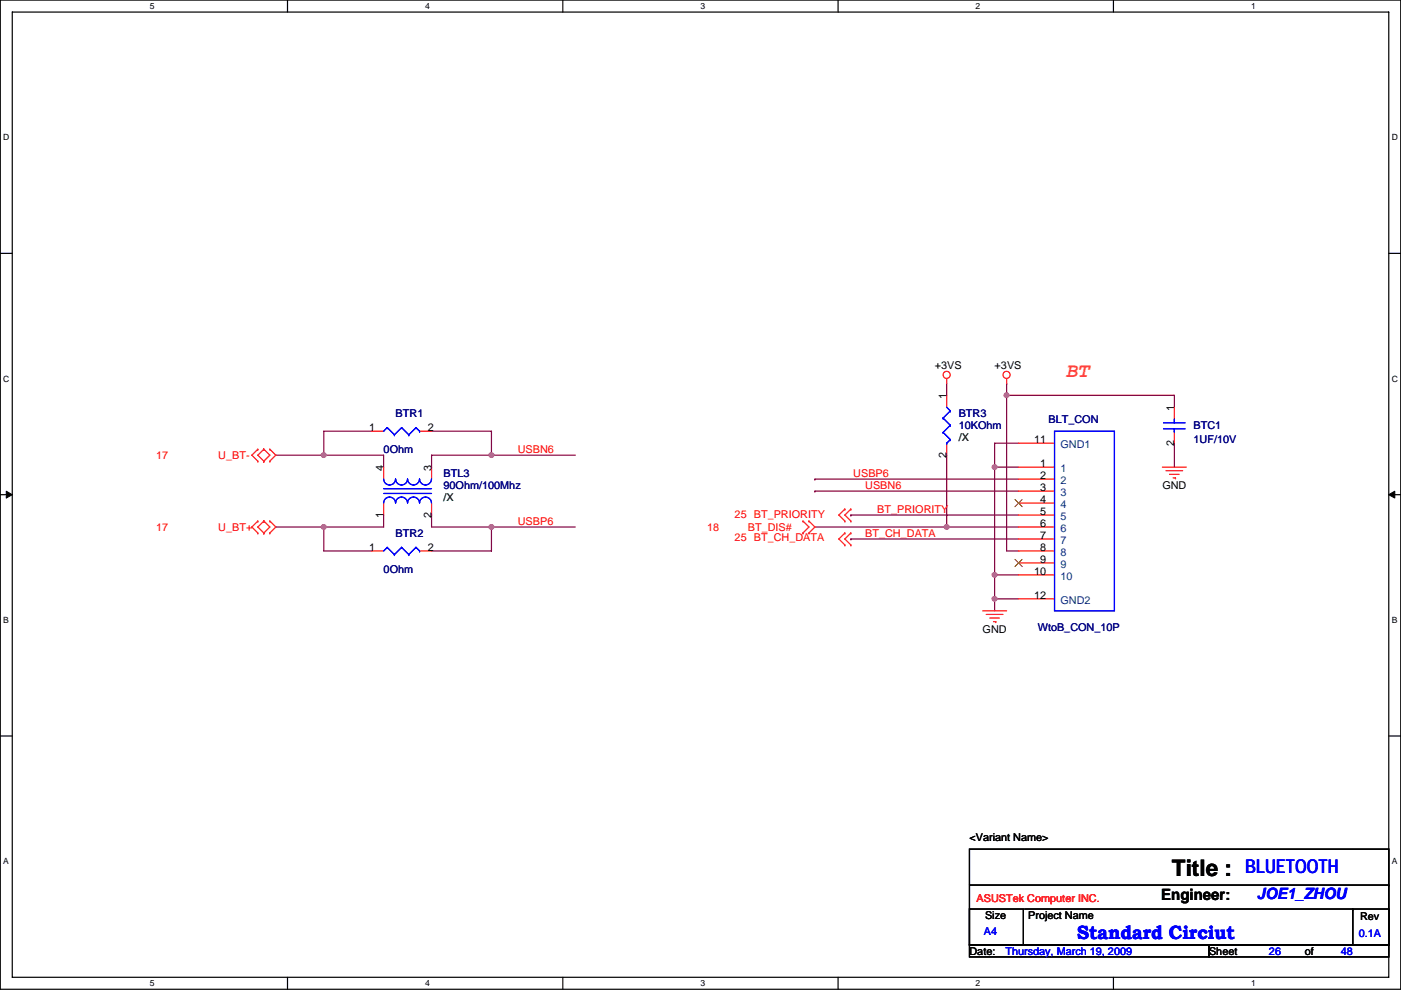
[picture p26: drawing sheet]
<svg xmlns="http://www.w3.org/2000/svg" width="297mm" height="210mm" viewBox="0 0 297 210" stroke-linecap="round" stroke-linejoin="round" font-family="sans-serif">
<defs><g id="words">
<text font-size="4.8" x="248.5" y="185.8">Title :</text>
<text font-size="4.3" fill="#ff8000" x="226.1" y="79.9">BT</text>
<g font-size="4.1" fill="#00f">
<text x="264" y="185.1">BLUETOOTH</text>
<text x="228.4" y="199.2">Standard Circiut</text>
</g>
<text font-size="3.3" x="246.2" y="190.8">Engineer:</text>
<text font-size="3.3" fill="#00f" x="266.5" y="190.8">JOE1_ZHOU</text>
<g font-size="2.3">
<text x="198.2" y="78.3">+3VS</text>
<text x="210.9" y="78.3">+3VS</text>
<text x="200.7" y="84.6" transform="rotate(-90 200.7 84.6)">1</text>
<text x="249" y="87.1" transform="rotate(-90 249 87.1)">1</text>
<text x="78.3" y="91.4">1</text>
<text x="90.7" y="91.4">2</text>
<text x="219.3" y="94">11</text>
<text x="249" y="94.5" transform="rotate(-90 249 94.5)">2</text>
<text x="81.3" y="99.8" transform="rotate(-90 81.3 99.8)">4</text>
<text x="91.5" y="99.8" transform="rotate(-90 91.5 99.8)">3</text>
<text x="200.7" y="97.1" transform="rotate(-90 200.7 97.1)">2</text>
<text x="220.5" y="99.1">1</text>
<text x="220.5" y="101.6">2</text>
<text x="220.5" y="104.1">3</text>
<text x="220.5" y="106.7">4</text>
<text x="246.4" y="103.7">GND</text>
<text x="81.3" y="109.8" transform="rotate(-90 81.3 109.8)">1</text>
<text x="91.5" y="109.8" transform="rotate(-90 91.5 109.8)">2</text>
<text x="220.5" y="109.2">5</text>
<text x="220.5" y="111.8">6</text>
<text x="78.3" y="116.8">1</text>
<text x="90.7" y="116.8">2</text>
<text x="220.5" y="114.3">7</text>
<text x="220.5" y="116.8">8</text>
<text x="220.5" y="119.4">9</text>
<text x="219.3" y="121.9">10</text>
<text x="219.3" y="127">12</text>
<text x="208.3" y="134.2">GND</text>
<text x="205.5" y="178.4">&lt;Variant Name&gt;</text>
<text x="208.8" y="194.9">Size</text>
<text x="218" y="194.9">Project Name</text>
<text x="288.3" y="195.1">Rev</text>
<text x="205.5" y="202.5">Date:</text>
<text x="256.3" y="202.5">Sheet</text>
<text x="276.7" y="202.5">of</text>
</g>
<g font-size="2.3" fill="#000080">
<text x="83.9" y="88.4">BTR1</text>
<text x="203.3" y="88.4">BTR3</text>
<text x="222.3" y="89.7">BLT_CON</text>
<text x="203.3" y="91">10KOhm</text>
<text x="253" y="91">BTC1</text>
<text x="253" y="94">1UF/10V</text>
<text x="81.3" y="96.1">0Ohm</text>
<text x="94" y="101.1">BTL3</text>
<text x="94" y="103.7">90Ohm/100Mhz</text>
<text x="83.9" y="113.8">BTR2</text>
<text x="81.3" y="121.5">0Ohm</text>
<text x="220" y="133.9">WtoB_CON_10P</text>
</g>
<g font-size="2.3" fill="#008000">
<text x="203.3" y="93.5">/X</text>
<text x="94" y="106.2">/X</text>
</g>
<g font-size="2.3" fill="#004080">
<text x="224.9" y="95">GND1</text>
<text x="224.9" y="100.1">1</text>
<text x="224.9" y="102.7">2</text>
<text x="224.9" y="105.2">3</text>
<text x="224.9" y="107.7">4</text>
<text x="224.9" y="110.3">5</text>
<text x="224.9" y="112.8">6</text>
<text x="224.9" y="115.4">7</text>
<text x="224.9" y="117.9">8</text>
<text x="224.9" y="120.4">9</text>
<text x="224.9" y="123">10</text>
<text x="224.9" y="128.1">GND2</text>
</g>
<g font-size="2.3" fill="#f00">
<text x="33.1" y="97.3">17</text>
<text x="46.3" y="97.3">U_BT-</text>
<text x="109.8" y="96">USBN6</text>
<text x="180.9" y="101.1">USBP6</text>
<text x="183.4" y="103.7">USBN6</text>
<text x="33.1" y="112.6">17</text>
<text x="46.3" y="112.6">U_BT+</text>
<text x="109.8" y="111.3">USBP6</text>
<text x="149.9" y="112.6">18</text>
<text x="155.8" y="109.8">25 BT_PRIORITY</text>
<text x="158.6" y="112.6">BT_DIS#</text>
<text x="183.4" y="113.8">BT_CH_DATA</text>
<text x="186" y="108.7">BT_PRIORITY</text>
<text x="155.8" y="114.9">25 BT_CH_DATA</text>
<text x="207.1" y="191.3">ASUSTek Computer INC.</text>
</g>
<g font-size="2.3" fill="#00f">
<text x="208.6" y="198.4">A4</text>
<text x="213.2" y="202.5">Thursday, March 19, 2009</text>
<text x="269" y="202.5">26</text>
<text x="284.3" y="202.5">48</text>
<text x="288.1" y="198.7">0.1A</text>
</g>
<g font-size="1.8">
<text x="31.8" y="1.9">5</text>
<text x="90.1" y="1.9">4</text>
<text x="148.5" y="1.9">3</text>
<text x="206.9" y="1.9">2</text>
<text x="265.2" y="1.9">1</text>
<text x=".7" y="29.8">D</text>
<text x="295.1" y="29.8">D</text>
<text x=".7" y="81">C</text>
<text x="295.1" y="81">C</text>
<text x=".7" y="132.1">B</text>
<text x="295.1" y="132.1">B</text>
<text x=".7" y="183.3">A</text>
<text x="295.1" y="183.3">A</text>
<text x="31.8" y="209.2">5</text>
<text x="90.1" y="209.2">4</text>
<text x="148.5" y="209.2">3</text>
<text x="206.9" y="209.2">2</text>
<text x="265.2" y="209.2">1</text>
</g>
</g></defs>
<path d="M.1 0h296.9v209.8h-296.9zM2.6 2.6h291.8v204.7h-291.8z" fill="none" stroke="#000" stroke-width=".25"/>
<g fill="#fff">
<path d="M31.8 .3h1v2h-1z"/>
<path d="M31.8 207.5h1v2.1h-1z"/>
</g>
<path d="M61 0v2.6M61 207.3v2.5" fill="none" stroke="#000" stroke-width=".25"/>
<g fill="#fff">
<path d="M90.1 .3h1v2h-1z"/>
<path d="M90.1 207.5h1v2.1h-1z"/>
</g>
<path d="M119.3 0v2.6M119.3 207.3v2.5" fill="none" stroke="#000" stroke-width=".25"/>
<g fill="#fff">
<path d="M148.5 .3h1v2h-1z"/>
<path d="M148.5 207.5h1v2.1h-1z"/>
</g>
<path d="M177.7 0v2.6M177.7 207.3v2.5" fill="none" stroke="#000" stroke-width=".25"/>
<g fill="#fff">
<path d="M206.9 .3h1v2h-1z"/>
<path d="M206.9 207.5h1v2.1h-1z"/>
</g>
<path d="M236.1 0v2.6M236.1 207.3v2.5" fill="none" stroke="#000" stroke-width=".25"/>
<g fill="#fff">
<path d="M265.2 .3h1v2h-1z"/>
<path d="M265.2 207.5h1v2.1h-1z"/>
<path d="M.7 28.2h1.3v2h-1.3z"/>
<path d="M295.1 28.2h1.3v2h-1.3z"/>
<path d="M.7 79.3h1.3v2.1h-1.3z"/>
<path d="M295.1 79.3h1.3v2.1h-1.3z"/>
</g>
<path d="M.1 53.7h2.5M294.4 53.7h2.6" fill="none" stroke="#000" stroke-width=".25"/>
<g fill="#fff">
<path d="M.7 130.5h1.2v2h-1.2z"/>
<path d="M295.1 130.5h1.2v2h-1.2z"/>
</g>
<path d="M.1 104.9h2.5M294.4 104.9h2.6" fill="none" stroke="#000" stroke-width=".25"/>
<path d="M1.3 104.2l1.3 .7-1.3 .7zM294.4 104.9l1.3-.7v1.4z" fill="#000" stroke="#000" stroke-width=".21"/>
<g fill="#fff">
<path d="M.7 181.7h1.2v2h-1.2z"/>
<path d="M295.1 181.7h1.2v2h-1.2z"/>
</g>
<path d="M.1 156.1h2.5M294.4 156.1h2.6M205.5 180.1h88.9v20.3h-88.9zM205.5 192.8h11.5v7.6h-11.5zM205.5 187.7h88.9M217.2 192.8h69.6M286.8 192.8h7.6v7.6h-7.6zM286.8 192.8h.1M294.4 187.7h.1M205.5 200.4h50.8v2.6h-50.8zM256.3 200.4h38.1v2.6h-38.1z" fill="none" stroke="#000" stroke-width=".25"/>
<g fill="none" stroke="#800040" stroke-width=".25">
<path d="M58.5 96.5h10.1M68.6 96.5h.1M68.6 96.5h12.7v2.6M78.8 91.5h-10.2v5M91.5 91.5h12.7v5M104.2 96.5h.1M104.2 96.5h-12.7v2.6M104.2 96.5h17.8M200.7 96.5v15.3M200.7 81.3v2.5M210.9 99.1h5.1M210.9 99.1h.1"/>
<path d="M210.9 99.1v27.9M213.4 83.8h35.6v2.6M213.4 83.8h.1M213.4 81.3v35.6h2.6M213.4 81.3h.1M216 94h-5.1v5.1M249 94v5.1M58.5 111.8h10.1M68.6 111.8h.1M68.6 111.8v5.1h10.2M81.3 109.2v2.6h-12.7M91.5 109.2v2.6h12.7"/>
<path d="M104.2 111.8h.1M104.2 111.8v5.1h-12.7M104.2 111.8h17.8M172.8 101.6h.1M172.8 104.2h.1M172.8 111.8h27.9M172.8 101.6h43.2M172.8 104.2h43.2M180.4 109.2h.1M180.4 114.3h.1M180.4 109.2h35.6M180.4 114.3h35.6"/>
<path d="M200.7 111.8h.1M200.7 111.8h15.3M210.9 127h5.1M210.9 127v2.6M210.9 121.9h5.1M210.9 127h.1"/>
</g>
<g fill="#f0f" stroke="#f0f" stroke-width=".25">
<circle cx="200.7" cy="111.8" r=".5"/>
<circle cx="213.4" cy="83.8" r=".5"/>
<circle cx="210.9" cy="121.9" r=".5"/>
<circle cx="210.9" cy="99.1" r=".5"/>
<circle cx="68.6" cy="96.5" r=".5"/>
<circle cx="104.2" cy="96.5" r=".5"/>
<circle cx="104.2" cy="111.8" r=".5"/>
<circle cx="68.6" cy="111.8" r=".5"/>
<circle cx="210.9" cy="127" r=".5"/>
</g>
<g fill="none" stroke="#f00" stroke-width=".25">
<path d="M54.7 95.3h.1M54.7 97.8h.1M54.7 95.3l-1.3 1.2 1.3 1.3M55.9 95.3h.1M55.9 97.8h.1M55.9 95.3l1.3 1.2-1.3 1.3M55.9 95.3l-1.2 1.2 1.2 1.3M57.2 97.8h.1M57.2 95.3h.1M57.2 95.3l1.3 1.2-1.3 1.3M78.8 91.5h2.5M81.3 99.1v2.5"/>
<path d="M89 91.5h2.5M91.5 99.1v2.5M200.7 80.3v1M200.7 83.8v2.6M200.7 94v2.5M213.4 80.3v1M216 99.1h7.6M216 94h7.6M246.4 99.1h5.1M247.2 99.8h3.6M249 86.4v2.5M249 91.5v2.5"/>
<path d="M54.7 110.5h.1M54.7 113.1h.1M54.7 110.5l-1.3 1.3 1.3 1.3M55.9 110.5h.1M55.9 113.1h.1M55.9 110.5l1.3 1.3-1.3 1.3M55.9 110.5l-1.2 1.3 1.2 1.3M57.2 113.1h.1M57.2 110.5h.1M57.2 110.5l1.3 1.3-1.3 1.3M78.8 116.9h2.5M81.3 106.7v2.5"/>
<path d="M89 116.9h2.5M91.5 106.7v2.5M170.2 113.1h.1M170.2 110.5h.1M170.2 110.5l1.3 1.3-1.3 1.3M171.5 110.5h.1M171.5 113.1h.1M171.5 110.5l1.3 1.3-1.3 1.3M179.1 110.5h.1M179.1 108h.1M179.1 115.6h.1M179.1 113.1h.1"/>
<path d="M179.1 108l-1.2 1.2 1.2 1.3M179.1 113.1l-1.2 1.2 1.2 1.3M180.4 110.5h.1M180.4 108h.1M180.4 115.6h.1M180.4 113.1h.1M180.4 108l-1.3 1.2 1.3 1.3M180.4 113.1l-1.3 1.2 1.3 1.3M216 101.6h7.6M216 104.2h7.6M216 106.7h7.6M216 109.2h7.6"/>
<path d="M216 111.8h7.6M216 114.3h7.6M216 116.9h7.6M216 119.4h7.6M248 100.6h2M248.7 101.4h.5M249.2 101.4h.1M208.3 129.6h5.1M209.1 130.3h3.6M209.9 131.1h2M210.6 131.8h.5M211.1 131.8h.1"/>
<path d="M216 121.9h7.6M216 127h7.6"/>
<circle cx="200.7" cy="79.5" r=".76"/>
<circle cx="213.4" cy="79.5" r=".76"/>
</g>
<g fill="none" stroke="#00f" stroke-width=".25">
<path d="M82.1 90.7h.1M82.1 90.7l1.5 1.5M82.1 90.7l-.8 .8M83.6 92.2h.1M85.2 90.7h.1M85.2 90.7l1.5 1.5M85.2 90.7l-1.6 1.5M86.7 92.2h.1M88.2 90.7h.1M88.2 90.7l.8 .8M88.2 90.7l-1.5 1.5M89 91.5h.1"/>
<path d="M200 91.7h.1M200 88.7h.1M200 91.7l1.5 1.5M200 88.7l1.5 1.5M200.7 94h.1M200.7 86.4l.8 .7M201.5 93.2h.1M201.5 87.1h.1M201.5 90.2h.1M201.5 93.2l-.8 .8M201.5 90.2l-1.5 1.5M201.5 87.1l-1.5 1.6"/>
<path d="M223.6 91.5h12.7v38.1h-12.7zM246.7 89.7h4.6M246.7 91h4.6M249 88.9v.8M249 91.5h.1M249 91v.5M81.3 104.7h10.2M81.3 103.7h10.2M81.3 106.7a1.26 1.26 0 0 1 1.3-1.3 1.26 1.26 0 0 1 1.3 1.3M81.3 101.6a1.26 1.26 0 0 0 1.3 1.3 1.26 1.26 0 0 0 1.3-1.3M82.1 116.1h.1M82.1 116.1l1.5 1.5"/>
<path d="M82.1 116.1l-.8 .8M83.6 117.6h.1M83.9 106.7a1.26 1.26 0 0 1 1.2-1.3 1.26 1.26 0 0 1 1.3 1.3 1.27 1.27 0 0 1 1.3-1.3 1.27 1.27 0 0 1 1.2 1.3 1.27 1.27 0 0 1 1.3-1.3 1.27 1.27 0 0 1 1.3 1.3M83.9 101.6a1.26 1.26 0 0 0 1.2 1.3 1.26 1.26 0 0 0 1.3-1.3 1.27 1.27 0 0 0 1.3 1.3 1.27 1.27 0 0 0 1.2-1.3 1.27 1.27 0 0 0 1.3 1.3 1.27 1.27 0 0 0 1.3-1.3M85.2 116.1h.1M85.2 116.1l1.5 1.5M85.2 116.1l-1.6 1.5M86.7 117.6h.1M88.2 116.1h.1M88.2 116.1l.8 .8M88.2 116.1l-1.5 1.5M89 116.9h.1"/>
</g>
<path d="M215.2 105.9l1.5 1.6M215.2 118.6l1.5 1.6M216.7 105.9l-1.5 1.6M216.7 118.6l-1.5 1.6" fill="none" stroke="#804000" stroke-width=".21"/>
<use href="#words"/>
</svg>
